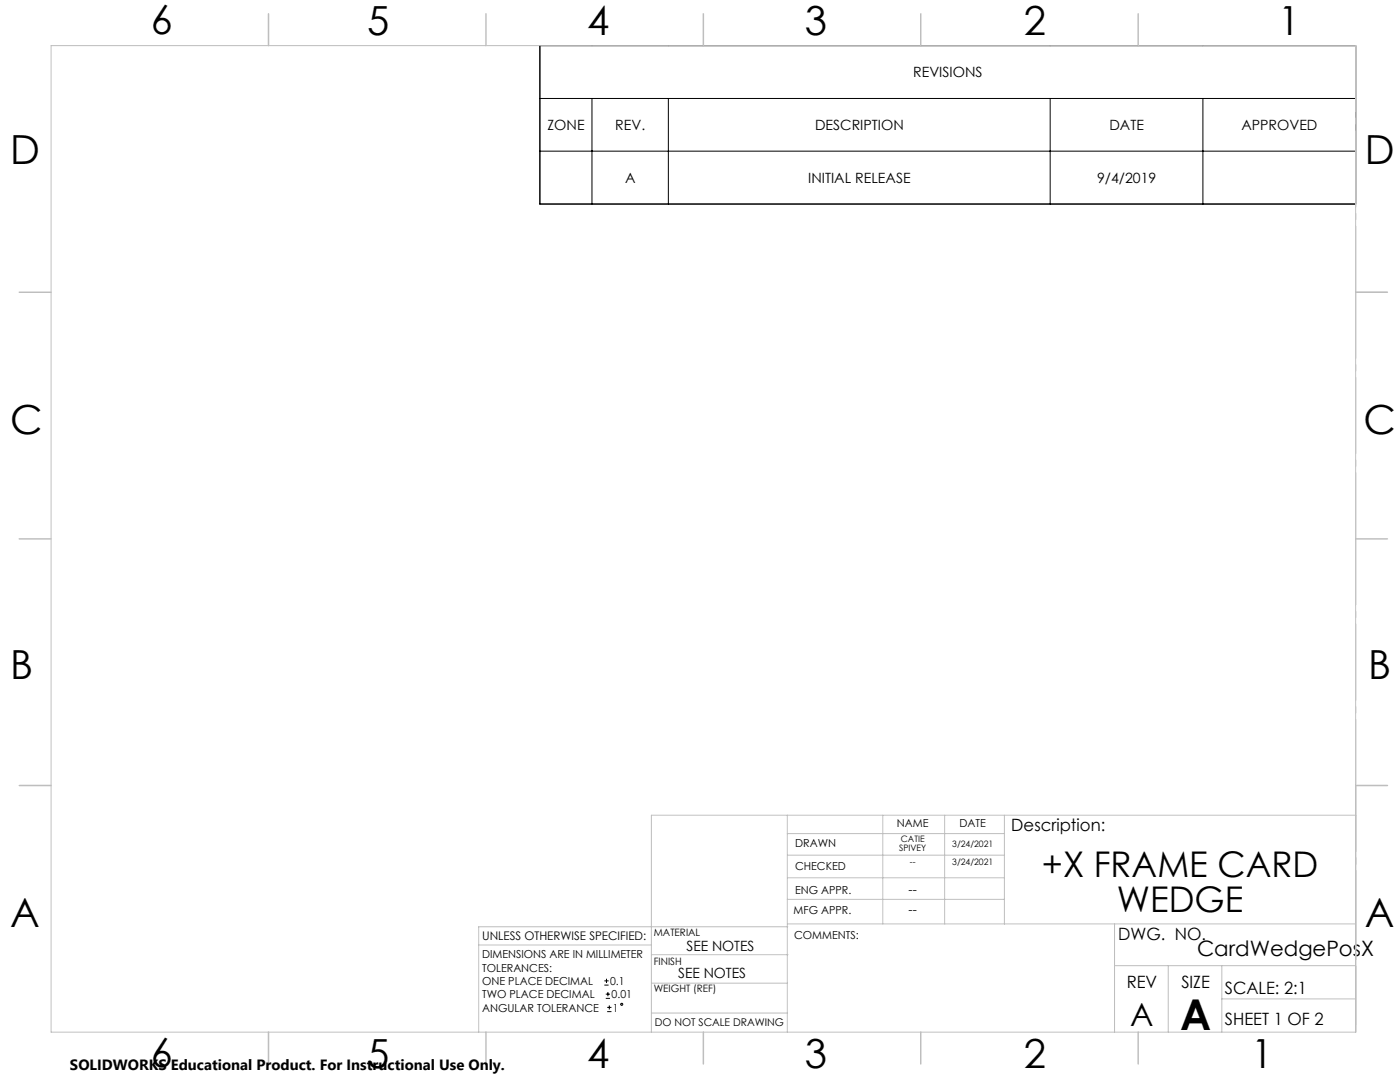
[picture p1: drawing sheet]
<svg xmlns="http://www.w3.org/2000/svg" width="279mm" height="216mm" viewBox="0 0 279 216" stroke-linecap="round" stroke-linejoin="round" font-family="sans-serif">
<defs><g id="words">
<text font-size="8.5" x="235.5" y="205.4">A</text>
<g font-size="8">
<text x="30.1" y="6.8">6</text>
<text x="73.3" y="6.9">5</text>
<text x="117.2" y="6.9">4</text>
<text x="160.6" y="6.9">3</text>
<text x="204.3" y="6.9">2</text>
<text x="255.1" y="6.9">1</text>
<text x="2.1" y="32.7">D</text>
<text x="272.4" y="32.7">D</text>
<text x="2.1" y="86.5">C</text>
<text x="272.1" y="86.5">C</text>
<text x="2.1" y="135.6">B</text>
<text x="273.1" y="135.6">B</text>
<text x="2.1" y="185.1">A</text>
<text x="272.4" y="185.1">A</text>
<text x="30.1" y="212.9">6</text>
<text x="73.3" y="213">5</text>
<text x="117.2" y="213">4</text>
<text x="160.6" y="213">3</text>
<text x="204.3" y="213">2</text>
<text x="249.7" y="213">1</text>
</g>
<g font-size="7.1">
<text x="207.9" y="174.9">+X FRAME CARD</text>
<text x="222.9" y="182">WEDGE</text>
</g>
<text font-size="6.3" x="225.6" y="204.6">A</text>
<text font-size="4.2" x="238.9" y="190.8">CardWedgePosX</text>
<g font-size="3.4">
<text x="201.8" y="165.9">Description:</text>
<text x="223.2" y="187.6">DWG. NO.</text>
<text x="224.9" y="197.2">REV</text>
<text x="235.8" y="197.2">SIZE</text>
<text x="244.4" y="198.4">SCALE: 2:1</text>
<text x="244.4" y="204.6">SHEET 1 OF 2</text>
</g>
<text font-size="3" x="14" y="213.5">SOLIDWORKS Educational Product. For Instructional Use Only.</text>
<g font-size="2.8">
<text x="182.2" y="15.4">REVISIONS</text>
<text x="109.3" y="26">ZONE</text>
<text x="122.8" y="26">REV.</text>
<text x="162.7" y="26">DESCRIPTION</text>
<text x="221.4" y="26">DATE</text>
<text x="247.7" y="26">APPROVED</text>
<text x="124.8" y="36.5">A</text>
<text x="161.3" y="36.5">INITIAL RELEASE</text>
<text x="218.9" y="36.5">9/4/2019</text>
<text x="137" y="189.7">SEE NOTES</text>
<text x="135.3" y="195.1">SEE NOTES</text>
</g>
<g font-size="2.5">
<text x="181.3" y="178.3">--</text>
<text x="181.3" y="182.3">--</text>
</g>
<text font-size="2.4" x="96.2" y="187.5">UNLESS OTHERWISE SPECIFIED:</text>
<g font-size="2.2">
<text x="179" y="165.1">NAME</text>
<text x="191.5" y="165.1">DATE</text>
<text x="158.7" y="169">DRAWN</text>
<text x="158.7" y="173.5">CHECKED</text>
<text x="158.7" y="178.3">ENG APPR.</text>
<text x="158.4" y="182.4">MFG APPR.</text>
<text x="96.2" y="191.2">DIMENSIONS ARE IN MILLIMETER</text>
<text x="158.5" y="187.4">COMMENTS:</text>
<text x="96.2" y="193.9">TOLERANCES:</text>
<text x="96.2" y="196.5">ONE PLACE DECIMAL</text>
<text x="121.8" y="196.5">0.1</text>
<text x="96.2" y="199.2">TWO PLACE DECIMAL</text>
<text x="96.2" y="201.8">ANGULAR TOLERANCE</text>
<text x="122.1" y="199.2">0.01</text>
<text x="122.3" y="201.8">1</text>
</g>
<text font-size="2.1" x="130.7" y="204.6">DO NOT SCALE DRAWING</text>
<g font-size="2">
<text x="130.5" y="186.8">MATERIAL</text>
<text x="130.5" y="192.5">FINISH</text>
<text x="130.5" y="198">WEIGHT (REF)</text>
</g>
<g font-size="1.8">
<text x="179.8" y="168">CATIE</text>
<text x="179.5" y="169.7">SPIVEY</text>
<text x="181.6" y="172.6">--</text>
<text x="190" y="172.6">3/24/2021</text>
<text x="190.1" y="169">3/24/2021</text>
</g>
</g></defs>
<g fill="none" stroke="#000" stroke-width=".2">
<path d="M107.7 9.1h162.8v31.6h-162.8zM107.7 19.6h162.8M118.1 19.6v21.1M133.4 19.6v21.1M209.6 19.6v21.1M240.1 19.6v21.1M107.7 30.2h162.8M120.6 196.6h.9M120.6 195.7h.9M120.9 199.2h.8M120.9 198.4h.8M121 195.3v.8"/>
<path d="M121.3 197.9v.9M121.2 201.9h.8M121.2 201h.8M121.6 200.6v.8"/>
<circle cx="124.1" cy="200.4" r=".2"/>
</g>
<path d="M270.6 9.1v49.2M270.6 58.3v49.2M270.6 107.5v49.2M270.6 156.7v49.2" fill="none" stroke="#c0c0c0" stroke-width=".2" stroke-dasharray="15.2 1.3 1.3 1.3" stroke-dashoffset="2.1"/>
<g fill="none" stroke="#c0c0c0" stroke-width=".2">
<path d="M10.2 9.1h260.3v196.9h-260.3zM270.5 58.3h6.4M270.5 156.7h6.4M157.1 162.7v43.3M157.1 175.2h43.3M157.1 170.6h43.3M157.1 166.3h43.3M157.1 179.5h43.3M176.2 162.7v21.7M188.5 162.7v21.7M200.4 162.7v21.7M270.6 162.7h-140.6v43.3"/>
<path d="M95.5 188.6h34.5M130 196.2h27.1M130 190.5h27.3M157.1 184.4h113.4M157.2 184.9h-61.7v21.1M222.4 184.4v21.6M222.4 192.7h48.1M233.2 192.7v13.3M243.8 199.3h26.7M243.8 192.7v13.3M130 202.1h27.1"/>
</g>
<g fill="none" stroke="#c0c0c0" stroke-width=".3">
<path d="M53.6 2.8v6.3M97 2.8v6.3M140.4 2.8v6.3M183.8 2.8v6.3M227.2 2.8v6.3M3.8 58.3h6.4M270.5 58.3h6.4M3.8 107.5h6.4M270.5 107.5h6.4M3.8 156.7h6.4M270.5 156.7h6.4M53.6 206v6.3"/>
<path d="M97 206v6.3M140.4 206v6.3M183.8 206v6.3M227.2 206v6.3"/>
</g>
<use href="#words"/>
</svg>
